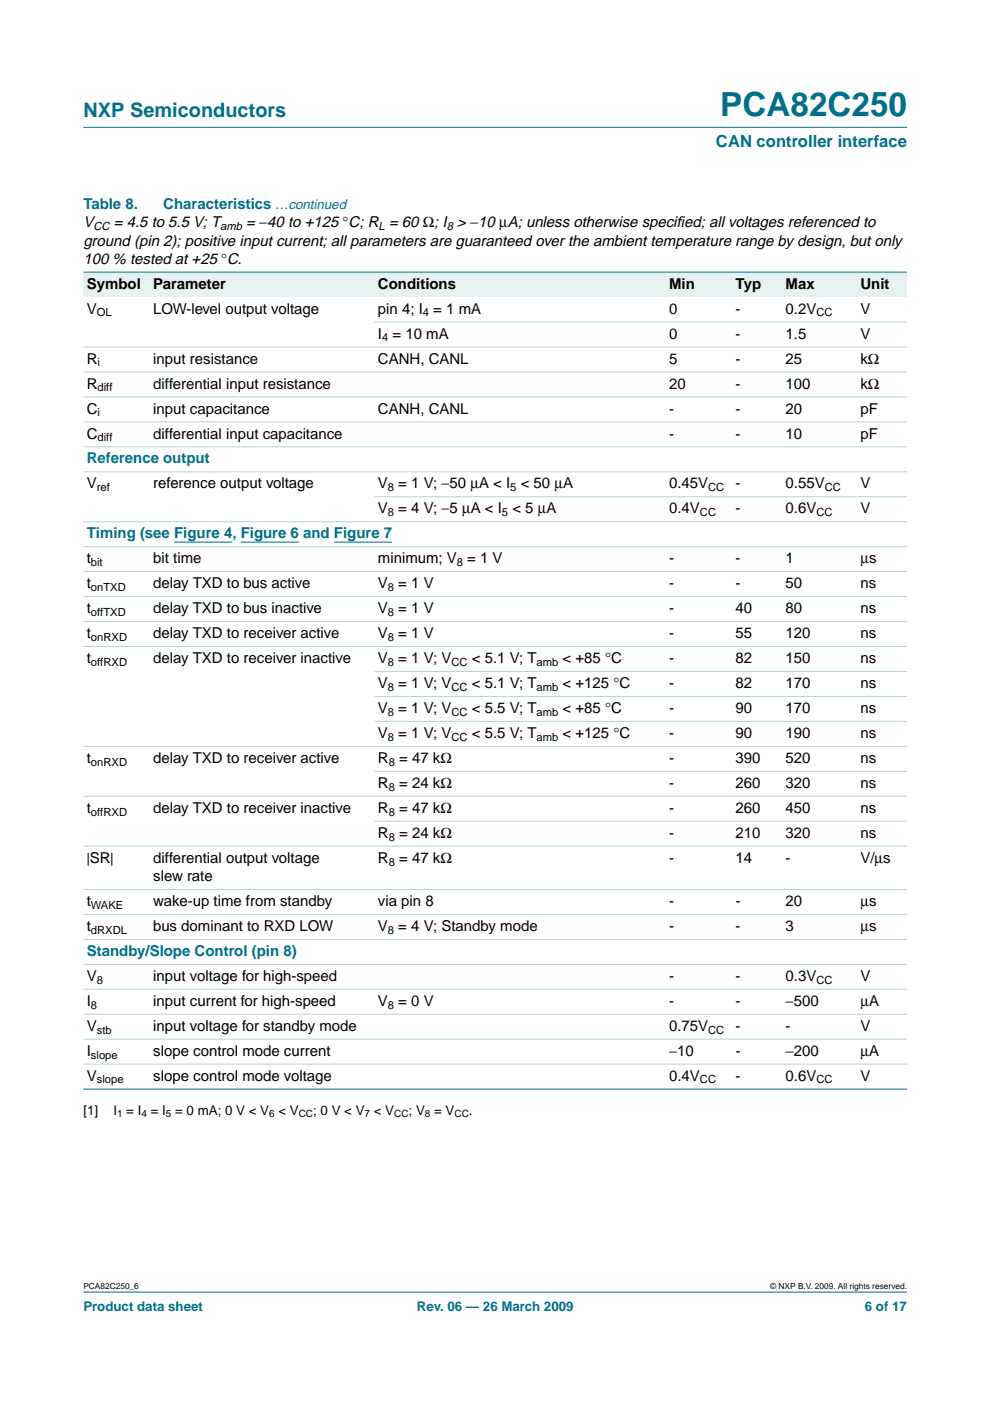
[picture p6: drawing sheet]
<svg xmlns="http://www.w3.org/2000/svg" width="210mm" height="297mm" viewBox="0 0 210 297" stroke-linecap="round" stroke-linejoin="round" font-family="sans-serif">
<defs><g id="words">
<text font-size="7.1" fill="#00708a" x="152.7" y="24.7">PCA82C250</text>
<text font-size="4.2" fill="#00708a" x="17.7" y="24.9">NXP Semiconductors</text>
<text font-size="3.5" fill="#00708a" x="151.8" y="31.1">CAN controller interface</text>
<g font-size="3.2" fill="#00708a">
<text x="17.7" y="44.3">Table 8.</text>
<text x="34.6" y="44.3">Characteristics …continued</text>
<text x="18.4" y="98.3">Reference output</text>
<text x="18.4" y="114.1">Timing (see Figure 4, Figure 6 and Figure 7</text>
<text x="18.4" y="202.7">Standby/Slope Control (pin 8)</text>
</g>
<g font-size="3.2">
<text x="17.7" y="48.2">V</text>
<text x="17.7" y="52.1">ground (pin 2); positive input current; all parameters are guaranteed over the ambient temperature range by design, but only</text>
<text x="24.1" y="48.2">= 4.5 to 5.5 V; T</text>
<text x="52.2" y="48.2">= −40 to +125 °C; R = 60 Ω; I &gt; −10 µA; unless otherwise specif</text>
<text x="143.5" y="48.2">ied; all voltages referenced to</text>
<text x="17.7" y="55.9">100 % tested at +25 °C.</text>
<text x="18.4" y="61.2">Symbol</text>
<text x="32.5" y="61.2">Parameter</text>
<text x="80.1" y="61.2">Conditions</text>
<text x="141.9" y="61.2">Min</text>
<text x="156" y="61.2">Typ</text>
<text x="166.6" y="61.2">Max</text>
<text x="182.4" y="61.2">Unit</text>
<text x="18.4" y="66.5">V</text>
<text x="32.5" y="66.5">LOW-level output voltage</text>
<text x="80.1" y="66.5">pin 4; I = 1 mA</text>
<text x="80.1" y="71.8">I = 10 mA</text>
<text x="141.9" y="66.5">0</text>
<text x="141.9" y="71.8">0</text>
<text x="156" y="66.5">-</text>
<text x="156" y="71.8">-</text>
<text x="166.6" y="66.5">0.2V</text>
<text x="166.6" y="71.8">1.5</text>
<text x="182.4" y="71.8">V</text>
<text x="182.4" y="66.5">V</text>
<text x="18.4" y="77.1">R</text>
<text x="32.5" y="77.1">input resistance</text>
<text x="80.1" y="77.1">CANH, CANL</text>
<text x="141.9" y="77.1">5</text>
<text x="156" y="77.1">-</text>
<text x="166.6" y="77.1">25</text>
<text x="182.4" y="77.1">kΩ</text>
<text x="18.4" y="82.4">R</text>
<text x="32.5" y="82.4">differential input resistance</text>
<text x="141.9" y="82.4">20</text>
<text x="156" y="82.4">-</text>
<text x="166.6" y="82.4">100</text>
<text x="182.4" y="82.4">kΩ</text>
<text x="18.4" y="87.7">C</text>
<text x="32.5" y="87.7">input capacitance</text>
<text x="80.1" y="87.7">CANH, CANL</text>
<text x="141.9" y="87.7">-</text>
<text x="156" y="87.7">-</text>
<text x="166.6" y="87.7">20</text>
<text x="182.4" y="87.7">pF</text>
<text x="18.4" y="93">C</text>
<text x="32.5" y="93">differential input capacitance</text>
<text x="141.9" y="93">-</text>
<text x="156" y="93">-</text>
<text x="166.6" y="93">10</text>
<text x="182.4" y="93">pF</text>
<text x="18.4" y="103.6">V</text>
<text x="32.5" y="103.6">reference output voltage</text>
<text x="80.1" y="103.6">V = 1 V; −50 µA &lt; I &lt; 50 µA</text>
<text x="141.9" y="103.6">0.45V</text>
<text x="156" y="103.6">-</text>
<text x="166.6" y="103.6">0.55V</text>
<text x="182.4" y="103.6">V</text>
<text x="80.1" y="108.8">V = 4 V; −5 µA &lt; I &lt; 5 µA</text>
<text x="141.9" y="108.8">0.4V</text>
<text x="156" y="108.8">-</text>
<text x="166.6" y="108.8">0.6V</text>
<text x="182.4" y="108.8">V</text>
<text x="18.4" y="119.4">t</text>
<text x="32.5" y="119.4">bit time</text>
<text x="80.1" y="119.4">minimum; V = 1 V</text>
<text x="141.9" y="119.4">-</text>
<text x="156" y="119.4">-</text>
<text x="166.6" y="119.4">1</text>
<text x="182.4" y="119.4">µs</text>
<text x="18.4" y="124.7">t</text>
<text x="32.5" y="124.7">delay TXD to bus active</text>
<text x="80.1" y="124.7">V = 1 V</text>
<text x="141.9" y="124.7">-</text>
<text x="156" y="124.7">-</text>
<text x="166.6" y="124.7">50</text>
<text x="182.4" y="124.7">ns</text>
<text x="18.4" y="130">t</text>
<text x="32.5" y="130">delay TXD to bus inactive</text>
<text x="80.1" y="130">V = 1 V</text>
<text x="141.9" y="130">-</text>
<text x="156" y="130">40</text>
<text x="166.6" y="130">80</text>
<text x="182.4" y="130">ns</text>
<text x="18.4" y="135.3">t</text>
<text x="32.5" y="135.3">delay TXD to receiver active</text>
<text x="80.1" y="135.3">V = 1 V</text>
<text x="141.9" y="135.3">-</text>
<text x="156" y="135.3">55</text>
<text x="166.6" y="135.3">120</text>
<text x="182.4" y="135.3">ns</text>
<text x="18.4" y="140.6">t</text>
<text x="32.5" y="140.6">delay TXD to receiver inactive</text>
<text x="80.1" y="140.6">V = 1 V; V</text>
<text x="100" y="140.6">&lt; 5.1 V; T</text>
<text x="119.3" y="140.6">&lt; +85 °C</text>
<text x="141.9" y="140.6">-</text>
<text x="156" y="140.6">82</text>
<text x="166.6" y="140.6">150</text>
<text x="182.4" y="140.6">ns</text>
<text x="80.1" y="145.9">V = 1 V; V</text>
<text x="100" y="145.9">&lt; 5.1 V; T</text>
<text x="119.3" y="145.9">&lt; +125 °C</text>
<text x="141.9" y="145.9">-</text>
<text x="156" y="145.9">82</text>
<text x="166.6" y="145.9">170</text>
<text x="182.4" y="145.9">ns</text>
<text x="80.1" y="151.2">V = 1 V; V</text>
<text x="100" y="151.2">&lt; 5.5 V; T</text>
<text x="119.3" y="151.2">&lt; +85 °C</text>
<text x="141.9" y="151.2">-</text>
<text x="156" y="151.2">90</text>
<text x="166.6" y="151.2">170</text>
<text x="182.4" y="151.2">ns</text>
<text x="18.4" y="161.8">t</text>
<text x="32.5" y="161.8">delay TXD to receiver active</text>
<text x="80.1" y="156.5">V = 1 V; V</text>
<text x="80.1" y="161.8">R = 47 kΩ</text>
<text x="100" y="156.5">&lt; 5.5 V; T</text>
<text x="119.3" y="156.5">&lt; +125 °C</text>
<text x="141.9" y="156.5">-</text>
<text x="141.9" y="161.8">-</text>
<text x="156" y="156.5">90</text>
<text x="156" y="161.8">390</text>
<text x="166.6" y="156.5">190</text>
<text x="166.6" y="161.8">520</text>
<text x="182.4" y="156.5">ns</text>
<text x="182.4" y="161.8">ns</text>
<text x="80.1" y="167.1">R = 24 kΩ</text>
<text x="141.9" y="167.1">-</text>
<text x="156" y="167.1">260</text>
<text x="166.6" y="167.1">320</text>
<text x="182.4" y="167.1">ns</text>
<text x="18.4" y="172.3">t</text>
<text x="32.5" y="172.3">delay TXD to receiver inactive</text>
<text x="80.1" y="172.3">R = 47 kΩ</text>
<text x="141.9" y="172.3">-</text>
<text x="156" y="172.3">260</text>
<text x="166.6" y="172.3">450</text>
<text x="182.4" y="172.3">ns</text>
<text x="80.1" y="177.6">R = 24 kΩ</text>
<text x="141.9" y="177.6">-</text>
<text x="156" y="177.6">210</text>
<text x="166.6" y="177.6">320</text>
<text x="182.4" y="177.6">ns</text>
<text x="18.4" y="182.9">|SR|</text>
<text x="32.5" y="182.9">differential output voltage</text>
<text x="80.1" y="182.9">R = 47 kΩ</text>
<text x="141.9" y="182.9">-</text>
<text x="156" y="182.9">14</text>
<text x="166.6" y="182.9">-</text>
<text x="182.4" y="182.9">V/µs</text>
<text x="32.5" y="186.8">slew rate</text>
<text x="18.4" y="192.1">t</text>
<text x="18.4" y="197.4">t</text>
<text x="32.5" y="192.1">wake-up time from standby</text>
<text x="32.5" y="197.4">bus dominant to RXD LOW</text>
<text x="80.1" y="197.4">V = 4 V; Standby mode</text>
<text x="80.1" y="192.1">via pin 8</text>
<text x="141.9" y="197.4">-</text>
<text x="141.9" y="192.1">-</text>
<text x="156" y="197.4">-</text>
<text x="156" y="192.1">-</text>
<text x="166.6" y="197.4">3</text>
<text x="166.6" y="192.1">20</text>
<text x="182.4" y="192.1">µs</text>
<text x="182.4" y="197.4">µs</text>
<text x="18.4" y="208">V</text>
<text x="32.5" y="208">input voltage for high-speed</text>
<text x="141.9" y="208">-</text>
<text x="156" y="208">-</text>
<text x="166.6" y="208">0.3V</text>
<text x="182.4" y="208">V</text>
<text x="18.4" y="213.3">I</text>
<text x="32.5" y="213.3">input current for high-speed</text>
<text x="80.1" y="213.3">V = 0 V</text>
<text x="141.9" y="213.3">-</text>
<text x="156" y="213.3">-</text>
<text x="166.6" y="213.3">−500</text>
<text x="182.4" y="213.3">µA</text>
<text x="18.4" y="218.6">V</text>
<text x="32.5" y="218.6">input voltage for standby mode</text>
<text x="141.9" y="218.6">0.75V</text>
<text x="156" y="218.6">-</text>
<text x="166.6" y="218.6">-</text>
<text x="182.4" y="218.6">V</text>
<text x="18.4" y="223.9">I</text>
<text x="32.5" y="223.9">slope control mode current</text>
<text x="141.9" y="223.9">−10</text>
<text x="156" y="223.9">-</text>
<text x="166.6" y="223.9">−200</text>
<text x="182.4" y="223.9">µA</text>
<text x="18.4" y="229.1">V</text>
<text x="32.5" y="229.1">slope control mode voltage</text>
<text x="141.9" y="229.1">0.4V</text>
<text x="156" y="229.1">-</text>
<text x="166.6" y="229.1">0.6V</text>
<text x="182.4" y="229.1">V</text>
</g>
<g font-size="2.8">
<text x="17.7" y="236.3">[1]</text>
<text x="24" y="236.3">I = I = I = 0 mA; 0 V &lt; V &lt; V</text>
<text x="66.4" y="236.3">; 0 V &lt; V &lt; V</text>
<text x="86.6" y="236.3">; V = V</text>
<text x="99.4" y="236.3">.</text>
</g>
<g font-size="2.8" fill="#00708a">
<text x="17.7" y="278">Product data sheet</text>
<text x="88.4" y="278">Rev. 06 — 26 March 2009</text>
<text x="183.4" y="278">6 of 17</text>
</g>
<g font-size="2.4">
<text x="19.8" y="48.7">CC</text>
<text x="46.7" y="48.7">amb</text>
<text x="80.3" y="48.7">L</text>
<text x="94.7" y="48.7">8</text>
<text x="20.5" y="67.1">OL</text>
<text x="89.7" y="67.1">4</text>
<text x="173.1" y="67.1">CC</text>
<text x="20.7" y="77.7">i</text>
<text x="81" y="72.4">4</text>
<text x="20.7" y="83">diff</text>
<text x="20.7" y="88.3">i</text>
<text x="20.7" y="93.5">diff</text>
<text x="20.5" y="104.1">ref</text>
<text x="82.2" y="104.1">8</text>
<text x="108.2" y="104.1">5</text>
<text x="150.2" y="104.1">CC</text>
<text x="174.9" y="104.1">CC</text>
<text x="82.2" y="109.4">8</text>
<text x="106.4" y="109.4">5</text>
<text x="148.4" y="109.4">CC</text>
<text x="173.1" y="109.4">CC</text>
<text x="19.3" y="120">bit</text>
<text x="19.3" y="125.3">onTXD</text>
<text x="82.2" y="125.3">8</text>
<text x="96.9" y="120">8</text>
<text x="19.3" y="130.6">offTXD</text>
<text x="82.2" y="130.6">8</text>
<text x="19.3" y="135.9">onRXD</text>
<text x="82.2" y="135.9">8</text>
<text x="19.3" y="141.2">offRXD</text>
<text x="82.2" y="141.2">8</text>
<text x="95.7" y="141.2">CC</text>
<text x="113.8" y="141.2">amb</text>
<text x="82.2" y="146.5">8</text>
<text x="95.7" y="146.5">CC</text>
<text x="113.8" y="146.5">amb</text>
<text x="82.2" y="151.8">8</text>
<text x="95.7" y="151.8">CC</text>
<text x="113.8" y="151.8">amb</text>
<text x="82.2" y="157">8</text>
<text x="95.7" y="157">CC</text>
<text x="113.8" y="157">amb</text>
<text x="19.3" y="162.3">onRXD</text>
<text x="82.4" y="162.3">8</text>
<text x="82.4" y="167.6">8</text>
<text x="19.3" y="172.9">offRXD</text>
<text x="82.4" y="172.9">8</text>
<text x="82.4" y="178.2">8</text>
<text x="82.4" y="183.5">8</text>
<text x="19.3" y="192.7">WAKE</text>
<text x="19.3" y="198">dRXDL</text>
<text x="82.2" y="198">8</text>
<text x="20.5" y="208.6">8</text>
<text x="173.1" y="208.6">CC</text>
<text x="19.3" y="213.8">8</text>
<text x="82.2" y="213.8">8</text>
<text x="20.5" y="219.1">stb</text>
<text x="150.2" y="219.1">CC</text>
<text x="19.3" y="224.4">slope</text>
<text x="20.5" y="229.7">slope</text>
<text x="148.4" y="229.7">CC</text>
<text x="173.1" y="229.7">CC</text>
</g>
<g font-size="2.1">
<text x="24.8" y="236.8">1</text>
<text x="30" y="236.8">4</text>
<text x="35.2" y="236.8">5</text>
<text x="57.1" y="236.8">6</text>
<text x="63.3" y="236.8">CC</text>
<text x="77.3" y="236.8">7</text>
<text x="83.6" y="236.8">CC</text>
<text x="90.1" y="236.8">8</text>
<text x="96.4" y="236.8">CC</text>
</g>
<g font-size="1.8">
<text x="17.7" y="273.4">PCA82C250_6</text>
<text x="163.3" y="273.4">© NXP B.V. 2009. All rights reserved.</text>
</g>
</g></defs>
<g fill="#00708a" stroke="#00708a" stroke-width=".21">
<path d="M17.7 273.9h174.6z"/>
<path d="M17.7 27h174.6z"/>
</g>
<path d="M36.9 114.9h12.4M51 114.9h12.4M70.8 114.9h12.3" fill="none" stroke="#00f" stroke-width=".21"/>
<g fill="#e6f2f2">
<path d="M17.7 57.7h14.1v5.3h-14.1z" fill-rule="evenodd"/>
<path d="M31.8 57.7h47.6v5.3h-47.6z" fill-rule="evenodd"/>
<path d="M79.4 57.7h56.5v5.3h-56.5z" fill-rule="evenodd"/>
<path d="M135.9 57.7h5.3v5.3h-5.3z" fill-rule="evenodd"/>
<path d="M141.2 57.7h14.1v5.3h-14.1z" fill-rule="evenodd"/>
<path d="M155.3 57.7h10.6v5.3h-10.6z" fill-rule="evenodd"/>
<path d="M165.9 57.7h15.8v5.3h-15.8z" fill-rule="evenodd"/>
<path d="M181.7 57.7h10.6v5.3h-10.6z" fill-rule="evenodd"/>
</g>
<g fill="#00708a" stroke="#00708a" stroke-width=".21">
<path d="M17.7 57.7h174.6z"/>
<path d="M17.7 230.9h174.6z"/>
</g>
<g fill="#b3d4db" stroke="#b3d4db" stroke-width=".21">
<path d="M79.4 68.3h112.9z"/>
<path d="M17.7 73.6h174.6z"/>
<path d="M17.7 78.9h174.6z"/>
<path d="M17.7 84.2h174.6z"/>
<path d="M17.7 89.4h174.6z"/>
<path d="M17.7 94.7h174.6z"/>
<path d="M17.7 100h174.6z"/>
<path d="M79.4 105.3h112.9z"/>
<path d="M17.7 110.6h174.6z"/>
<path d="M17.7 115.9h174.6z"/>
<path d="M17.7 121.2h174.6z"/>
<path d="M17.7 126.5h174.6z"/>
<path d="M17.7 131.8h174.6z"/>
<path d="M17.7 137.1h174.6z"/>
<path d="M79.4 142.4h112.9z"/>
<path d="M79.4 147.7h112.9z"/>
<path d="M79.4 152.9h112.9z"/>
<path d="M17.7 158.2h174.6z"/>
<path d="M79.4 163.5h112.9z"/>
<path d="M17.7 168.8h174.6z"/>
<path d="M79.4 174.1h112.9z"/>
<path d="M17.7 179.4h174.6z"/>
<path d="M17.7 188.6h174.6z"/>
<path d="M17.7 193.9h174.6z"/>
<path d="M17.7 199.2h174.6z"/>
<path d="M17.7 204.5h174.6z"/>
<path d="M17.7 209.7h174.6z"/>
<path d="M17.7 215h174.6z"/>
<path d="M17.7 220.3h174.6z"/>
<path d="M17.7 225.6h174.6z"/>
</g>
<use href="#words"/>
</svg>
